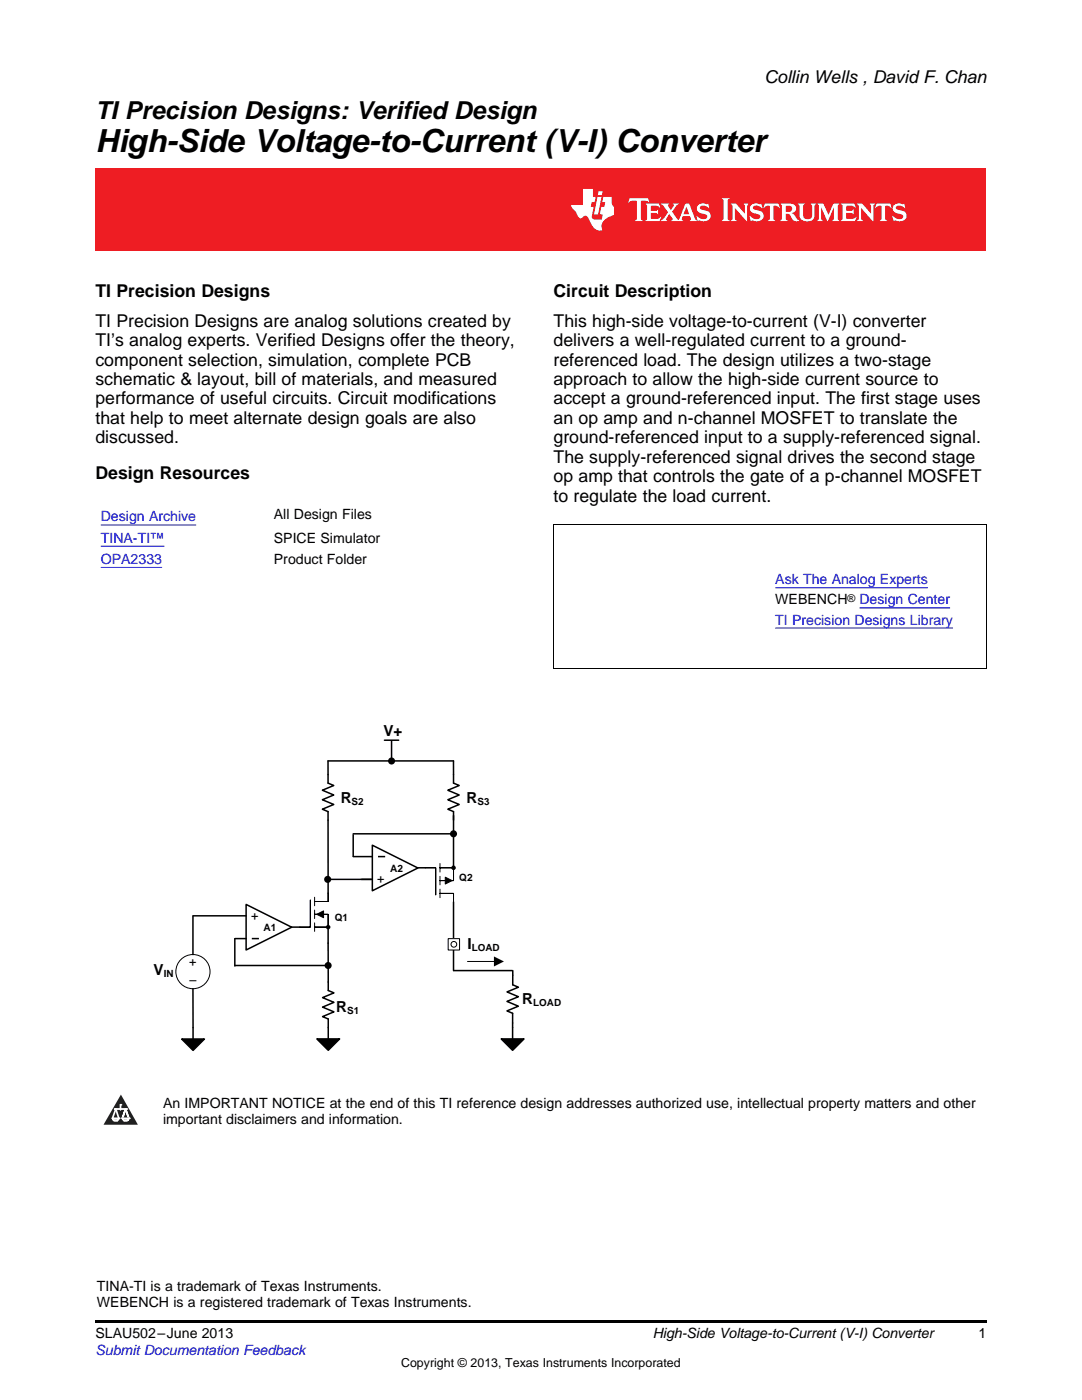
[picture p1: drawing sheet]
<svg xmlns="http://www.w3.org/2000/svg" width="216mm" height="279mm" viewBox="0 0 216 279" stroke-linecap="round" stroke-linejoin="round" font-family="sans-serif">
<defs><g id="words">
<text font-size="6.3" x="19" y="30.3">High-Side Voltage-to-Current (V-I) Converter</text>
<text font-size="4.9" x="19" y="23.7">TI Precision Designs: Verified Design</text>
<g font-size="3.5">
<text x="152.5" y="16.5">Collin Wells , David F. Chan</text>
<text x="19" y="59.2">TI Precision Designs</text>
<text x="110.5" y="59.2">Circuit Description</text>
<text x="19" y="65.2">TI Precision Designs are analog solutions created by</text>
<text x="110.5" y="65.2">This high-side voltage-to-current (V-I) converter</text>
<text x="19" y="69.1">TI’s analog experts. Verified Designs offer the theory,</text>
<text x="110.5" y="69.1">delivers a well-regulated current to a ground-</text>
<text x="19" y="73">component selection, simulation, complete PCB</text>
<text x="19" y="76.8">schematic &amp; layout, bill of materials, and measured</text>
<text x="110.5" y="73">referenced load. The design utilizes a two-stage</text>
<text x="110.5" y="76.8">approach to allow the high-side current source to</text>
<text x="19" y="80.7">performance of useful circuits. Circuit modifications</text>
<text x="110.5" y="80.7">accept a ground-referenced input. The first stage uses</text>
<text x="19" y="84.6">that help to meet alternate design goals are also</text>
<text x="19" y="88.5">discussed.</text>
<text x="110.5" y="84.6">an op amp and n-channel MOSFET to translate the</text>
<text x="110.5" y="88.5">ground-referenced input to a supply-referenced signal.</text>
<text x="19" y="95.6">Design Resources</text>
<text x="110.5" y="92.4">The supply-referenced signal drives the second stage</text>
<text x="110.5" y="96.2">op amp that controls the gate of a p-channel MOSFET</text>
<text x="110.5" y="100.1">to regulate the load current.</text>
</g>
<g font-size="3">
<text x="76.5" y="146.9">V+</text>
<text x="68" y="160.3">R</text>
<text x="93.1" y="160.3">R</text>
<text x="93.3" y="189.4">I</text>
<text x="30.6" y="194.6">V</text>
<text x="67.1" y="201.9">R</text>
<text x="104.2" y="200.3">R</text>
</g>
<g font-size="2.8" fill="#00f">
<text x="20.1" y="104.1">Design Archive</text>
<text x="20.1" y="108.3">TINA-TI™</text>
<text x="20.1" y="112.5">OPA2333</text>
<text x="154.7" y="116.6">Ask The Analog Experts</text>
<text x="154.7" y="124.6">TI Precision Designs Library</text>
<text x="171.5" y="120.6">Design Center</text>
<text x="19" y="270.4">Submit Documentation Feedback</text>
</g>
<g font-size="2.8">
<text x="54.6" y="103.6">All Design Files</text>
<text x="54.6" y="108.3">SPICE Simulator</text>
<text x="54.6" y="112.5">Product Folder</text>
<text x="154.7" y="120.6">WEBENCH</text>
<text x="32.5" y="221.1">An IMPORTANT NOTICE at the end of this TI reference design addresses authorized use, intellectual property matters and other</text>
<text x="32.5" y="224.3">important disclaimers and information.</text>
<text x="19.3" y="257.7">TINA-TI is a trademark of Texas Instruments.</text>
<text x="19.3" y="260.9">WEBENCH is a registered trademark of Texas Instruments.</text>
<text x="19" y="267.1">SLAU502–June 2013</text>
<text x="130.2" y="267.1">High-Side Voltage-to-Current (V-I) Converter</text>
<text x="195.3" y="267">1</text>
</g>
<g font-size="2.5">
<text x="75.3" y="176.2">+</text>
<text x="50.1" y="183.6">+</text>
<text x="37.8" y="192.8">+</text>
<text x="37.8" y="196.4">±</text>
<text x="80" y="272.7">Copyright © 2013, Texas Instruments Incorporated</text>
</g>
<text font-size="2.1" x="169.1" y="120.2">®</text>
<g font-size="2">
<text x="70.2" y="160.7">S2</text>
<text x="95.3" y="160.7">S3</text>
<text x="77.9" y="173.9">A2</text>
<text x="91.6" y="175.8">Q2</text>
<text x="52.6" y="185.7">A1</text>
<text x="66.8" y="183.8">Q1</text>
<text x="94.1" y="189.8">LOAD</text>
<text x="32.7" y="195.1">IN</text>
<text x="69.3" y="202.3">S1</text>
<text x="106.4" y="200.7">LOAD</text>
</g>
</g></defs>
<path d="M19 263.5h177.8v.6h-177.8z" fill="#000"/>
<path d="M24.1 218.4l3.4 6.1h-6.8z" fill="#231f20"/>
<path d="M22.4 223.2h1.3l-.3 .5h-.4a.55 .55 0 0 1-.6-.5z" fill-rule="evenodd" fill="#fff"/>
<path d="M22.4 223.2h1.3l-.3 .5h-.4a.55 .55 0 0 1-.6-.5z" fill="none" stroke="#231f20" stroke-width=".34"/>
<path d="M22.4 223.2l1.3 .1-.3 .4h-.5z" fill="none" stroke="#fff" stroke-width=".34"/>
<path d="M24 221.4h.1" fill="none" stroke="#fff" stroke-width=".34"/>
<path d="M24 220.5v.9z" fill="#fff"/>
<path d="M24 220.5v.9z" fill="none" stroke="#fff" stroke-width=".34"/>
<circle cx="24" cy="220.5" r=".17" fill="#fff"/>
<path d="M22.9 221.3h.1" fill="none" stroke="#fff" stroke-width=".34"/>
<path d="M22.9 221.3h2.3z" fill="#fff"/>
<path d="M22.9 221.3h2.3z" fill="none" stroke="#fff" stroke-width=".34"/>
<circle cx="25.2" cy="221.3" r=".17" fill="#fff"/>
<path d="M24.4 223.2h.1" fill="none" stroke="#fff" stroke-width=".34"/>
<path d="M25.1 221.3l-.7 1.9z" fill="#fff"/>
<path d="M25.1 221.3l-.7 1.9z" fill="none" stroke="#fff" stroke-width=".34"/>
<path d="M25.1 221.3l.6 1.9z" fill="#fff"/>
<path d="M25.1 221.3l.6 1.9z" fill="none" stroke="#fff" stroke-width=".34"/>
<path d="M25.7 223.2h.1" fill="none" stroke="#fff" stroke-width=".34"/>
<circle cx="22.4" cy="223.2" r=".17" fill="#fff"/>
<path d="M23.1 221.3l-.7 1.9z" fill="#fff"/>
<path d="M23.1 221.3l-.7 1.9z" fill="none" stroke="#fff" stroke-width=".34"/>
<path d="M23.1 221.3l.6 1.9z" fill="#fff"/>
<path d="M23.1 221.3l.6 1.9z" fill="none" stroke="#fff" stroke-width=".34"/>
<circle cx="23.7" cy="223.2" r=".17" fill="#fff"/>
<path d="M24.5 223.2h1.2a.65 .65 0 0 1-.6 .5 .65 .65 0 0 1-.6-.5z" fill-rule="evenodd" fill="#fff"/>
<path d="M24.5 223.2h1.2a.65 .65 0 0 1-.6 .5 .65 .65 0 0 1-.6-.5z" fill="none" stroke="#231f20" stroke-width=".34"/>
<path d="M24.5 223.2h1.2l-.4 .5h-.5z" fill="none" stroke="#fff" stroke-width=".34"/>
<path d="M24.4 223.2h.1" fill="none" stroke="#fff" stroke-width=".34"/>
<circle cx="25.7" cy="223.2" r=".17" fill="#fff"/>
<g fill="none" stroke="#000" stroke-width=".3">
<path d="M65.5 151.9h25M65.4 175.5h8.9M65.5 163.7v14.5M70.5 166.6v4.3M70.5 166.4h20M70.5 171h3.8M83.2 173.2h1.6M90.5 162.8v10.4M46.9 187.3v5.5M46.9 192.7h18.6M46.9 187.3h2.2M58 185h1.8"/>
<path d="M65.5 188.2v7.8M90.5 180v13.7"/>
</g>
<g fill="#000">
<circle cx="65.4" cy="175.5" r=".7"/>
<circle cx="90.5" cy="166.4" r=".7"/>
<circle cx="65.5" cy="192.7" r=".7"/>
</g>
<path d="M89.4 187.3h2.3v2.3h-2.3z" fill-rule="evenodd" fill="#fff"/>
<path d="M89.4 187.3h2.3v2.3h-2.3z" fill="none" stroke="#000" stroke-width=".2"/>
<circle cx="90.6" cy="188.5" r=".57" fill="#fff"/>
<circle cx="90.6" cy="188.5" r=".57" fill="none" stroke="#000" stroke-width=".2"/>
<path d="M65.5 154.6v1.7l1.1 .5-2.3 .9 2.3 1-2.3 .9 2.3 1-2.3 .9 1.2 .5v1.7M76.7 147.7h2.9M78.1 147.9v4M90.5 154.6v1.7l1.1 .5-2.2 .9 2.2 1-2.2 .9 2.2 1-2.2 .9 1.1 .5v1.7M74.3 168.7l9.1 4.5-9.1 4.6zM75.4 171h1.5M38.5 182.8h10.6M49.1 180.5l9.1 4.5-9.1 4.6zM50.2 187.3h1.5M65.5 196v1.7l1.1 .4-2.2 1 2.2 .9-2.2 1 2.2 .9-2.2 1 1.1 .5v3.9M63.2 207.3h4.6l-2.3 2.3z" fill="none" stroke="#000" stroke-width=".3"/>
<g fill="#000">
<path d="M63.2 207.3h4.6l-2.3 2.3z"/>
<circle cx="78.1" cy="151.9" r=".7"/>
</g>
<circle cx="38.5" cy="193.9" r="3.4" fill="#fff"/>
<g fill="none" stroke="#000" stroke-width=".2">
<path d="M110.5 104.6h86.3M110.5 106.1v27.4M196.8 106.1v27.4M110.5 133.5h86.3M61.9 179.6v5.4h-2.1M62.8 179.1v1.7M65.5 178.2v1.7h-2.7M84.8 173.2h2.1v5.4M87.8 178.3h2.7v1.7M87.8 173.2h2.7v2.5h-2.7M87.8 172.3v1.7M87.8 174.9v1.7"/>
<path d="M87.8 177.4v1.8M88.8 175.1l1.4 .6-1.4 .7zM62.8 182.5h2.7v2.5h-2.7M62.8 181.6v1.7M62.8 184.2v1.7M63.2 182.5l1.4-.7v1.4zM93.3 191.9h5.5"/>
<circle cx="38.5" cy="193.9" r="3.4"/>
</g>
<g fill="#000">
<path d="M88.8 175.1l1.4 .6-1.4 .7zM63.2 182.5l1.4-.7v1.4zM98.6 190.9l2 1-2 1zM36.3 207.4h4.5l-2.3 2.2zM100 207.3h4.6l-2.3 2.3z"/>
<circle cx="90.5" cy="173.2" r=".45"/>
<circle cx="65.5" cy="185" r=".45"/>
</g>
<path d="M65.5 151.9v2.7M90.5 151.9v2.7M38.5 182.8v7.7M38.5 197.3v10.1M65.5 185v3.2M90.6 193.7h11.6M102.3 193.7v2.8l1.1 .5-2.2 1 2.2 .9-2.2 1 2.2 .9-2.2 .9 1.1 .5v5.1M36.3 207.4h4.5l-2.3 2.2zM100 207.3h4.6l-2.3 2.3z" fill="none" stroke="#000" stroke-width=".3"/>
<path d="M110.5 104.6h.1v1.6h-.1zM196.7 104.6h.1v1.6h-.1zM110.5 133.5h.1zM196.7 133.5h.1z" fill="#000"/>
<path d="M19.1 33.7h177.7v16.4h-177.7z" fill="#ee1d23"/>
<g fill="#fff">
<path d="M139.3 41a.98 .98 0 0 0-.2 1 .98 .98 0 0 0 .9 .6l.9 .2a.47 .47 0 0 1 .2 .5 .47 .47 0 0 1-.4 .4 1.65 1.65 0 0 1-1.7-.7l.2 1.1 .2-.1a1.94 1.94 0 0 0 2.3-.5 1.05 1.05 0 0 0-.9-1.5l-1-.2-.1-.3a1.07 1.07 0 0 1 1.8 .1l-.2-1-.3 .2-.4-.2a1.48 1.48 0 0 0-1.3 .4zM137 41.2l.5 1.6h-1.1zM131.9 40.6l1.4 1.8-.8 1.1-.7 .6h1.4l-.3-.3 .6-1.1 .7 1.1-.3 .3h2.4l-.3-.3 .2-.7h1.5l.2 .7-.3 .3h1.5l-.4-.5-1.2-3h-.7l-1.1 2.8-.4 .5-1.2-1.6 .8-1.1 .6-.6h-1.3l.3 .3-.6 1-.6-.9 .2-.4zM128.8 40.6l.3 .6v2.3l-.3 .6h2.8l.3-.8-.3 .2a2.44 2.44 0 0 1-1.7 .1v-1.1h1.1l.3 .3v-1l-.3 .3h-1.1v-1a2.18 2.18 0 0 1 1.9 .3l-.3-.8zM125.6 39.6l-.2 .8a1.54 1.54 0 0 1 1.6-.3l.1 3.4-.4 .6h1.5l-.3-.6v-3.2l.1-.2 .2-.1a1.78 1.78 0 0 1 1.4 .4l-.3-.8z"/>
<path d="M178.4 41a.98 .98 0 0 0-.2 1 .98 .98 0 0 0 .9 .6l.9 .2a.47 .47 0 0 1 .2 .5 .47 .47 0 0 1-.4 .4 1.65 1.65 0 0 1-1.7-.7l.2 1.1 .2-.1a1.94 1.94 0 0 0 2.3-.5 1.05 1.05 0 0 0-.9-1.5l-1-.2-.2-.3a1.07 1.07 0 0 1 1.9 .1l-.2-1-.3 .2-.4-.2a1.48 1.48 0 0 0-1.3 .4zM174.9 40.6l-.2 1a.94 .94 0 0 1 1.1-.5l.1 2.4v.3l-.4 .3h1.5l-.3-.3-.1-.3v-2.2l.1-.2h.2a.96 .96 0 0 1 .9 .5l-.1-1zM171 40.6l.4 .6v2.3l-.4 .6h1.2l-.4-.6v-2l2.5 2.7v-3l.3-.6h-1.1l.3 .4v1.6l-1.8-2zM167.8 40.6l.3 .6v2.3l-.3 .6h2.8l.3-.8-.3 .2a2.45 2.45 0 0 1-1.7 .1v-1.1h1.1l.3 .3v-1l-.3 .3h-1.1v-1a2.19 2.19 0 0 1 1.9 .3l-.3-.8zM163.1 40.6l.3 .6v2.3l-.3 .6h1.1l-.4-.6v-2.1l1.3 2.8 1.3-2.8v2.1l-.3 .6h1.4l-.3-.3v-.3v-2.3l.3-.6h-1.2l-1 2.3-1-2.3zM159.2 40.6l.3 .3a4.1 4.1 0 0 0 .4 2.9 2.09 2.09 0 0 0 2.4 0 5.1 5.1 0 0 0 .3-2.9l.3-.3h-1.2l.4 .6v1.7a.9 .9 0 0 1-.9 .8 .9 .9 0 0 1-.9-.8v-1.7l.3-.6zM156.9 41.1h.1a.69 .69 0 0 1 .8 0 .69 .69 0 0 1 .2 .8l-.3 .3-.9 .1zM155.7 40.6l.3 .6v2.3l-.3 .6h1.4l-.3-.3v-1.1a.85 .85 0 0 1 1.1 .7 1.01 1.01 0 0 0 1.6 .6l-.5-.3-.6-.9-.5-.3a.92 .92 0 0 0 1-.9 .92 .92 0 0 0-.9-.9zM152.6 40.6l-.2 1a.94 .94 0 0 1 1.1-.5l.1 2.4v.3l-.4 .3h1.5l-.3-.3-.1-.3v-2.2l.1-.2h.1a.96 .96 0 0 1 1 .5l-.1-1zM149.8 41a.98 .98 0 0 0-.1 1 .98 .98 0 0 0 .9 .6l.9 .2a.47 .47 0 0 1 .2 .5 .47 .47 0 0 1-.4 .4 1.65 1.65 0 0 1-1.7-.7l.2 1.1 .2-.1a1.94 1.94 0 0 0 2.3-.5 1.05 1.05 0 0 0-1-1.5l-.9-.2-.2-.3a1.07 1.07 0 0 1 1.9 .1l-.2-1-.3 .2-.4-.2a1.48 1.48 0 0 0-1.4 .4zM145.8 40.6l.4 .6v2.3l-.4 .6h1.2l-.4-.6 .1-2 2.4 2.7v-3l.3-.6h-1.1l.3 .4v1.6l-1.7-2zM144 39.6l.4 .5v3.4l-.1 .3-.3 .3h1.6l-.4-.3v-.3v-3.4l.4-.5z"/>
<path d="M119.4 38.2l-.1 .7h.8l.1-.7zM119.2 39.3l-.7 3.5h.8l.7-3.5zM116.3 37.7v3.2h-2.4a1.93 1.93 0 0 0 .9 1.3l.2 .3a1.4 1.4 0 0 0 .9 1.1l.2-.1a.68 .68 0 0 1 .6-.4 .68 .68 0 0 1 .7 .4l.4 .9a1.91 1.91 0 0 0 2.4 1.5 2 2 0 0 1 1.5-2.7l.8-.3-.1-1.7a1.84 1.84 0 0 1-.4-1.9h-1.6l-.2 1h.6l-.2 1h-.6l-.3 1.1 .1 .3 .5 .1-.2 1h-.8a.84 .84 0 0 1-1.2-.7l.4-1.8h-.6l.2-1h.5l.3-1h-.6v-1.6z"/>
</g>
<path d="M20.1 104.8h19M20.1 109h12.7M20.1 113.2h12.2M154.7 117.3h30.5M154.7 125.3h35.5M171.5 121.3h18.1" fill="none" stroke="#00f" stroke-width=".2"/>
<use href="#words"/>
</svg>
